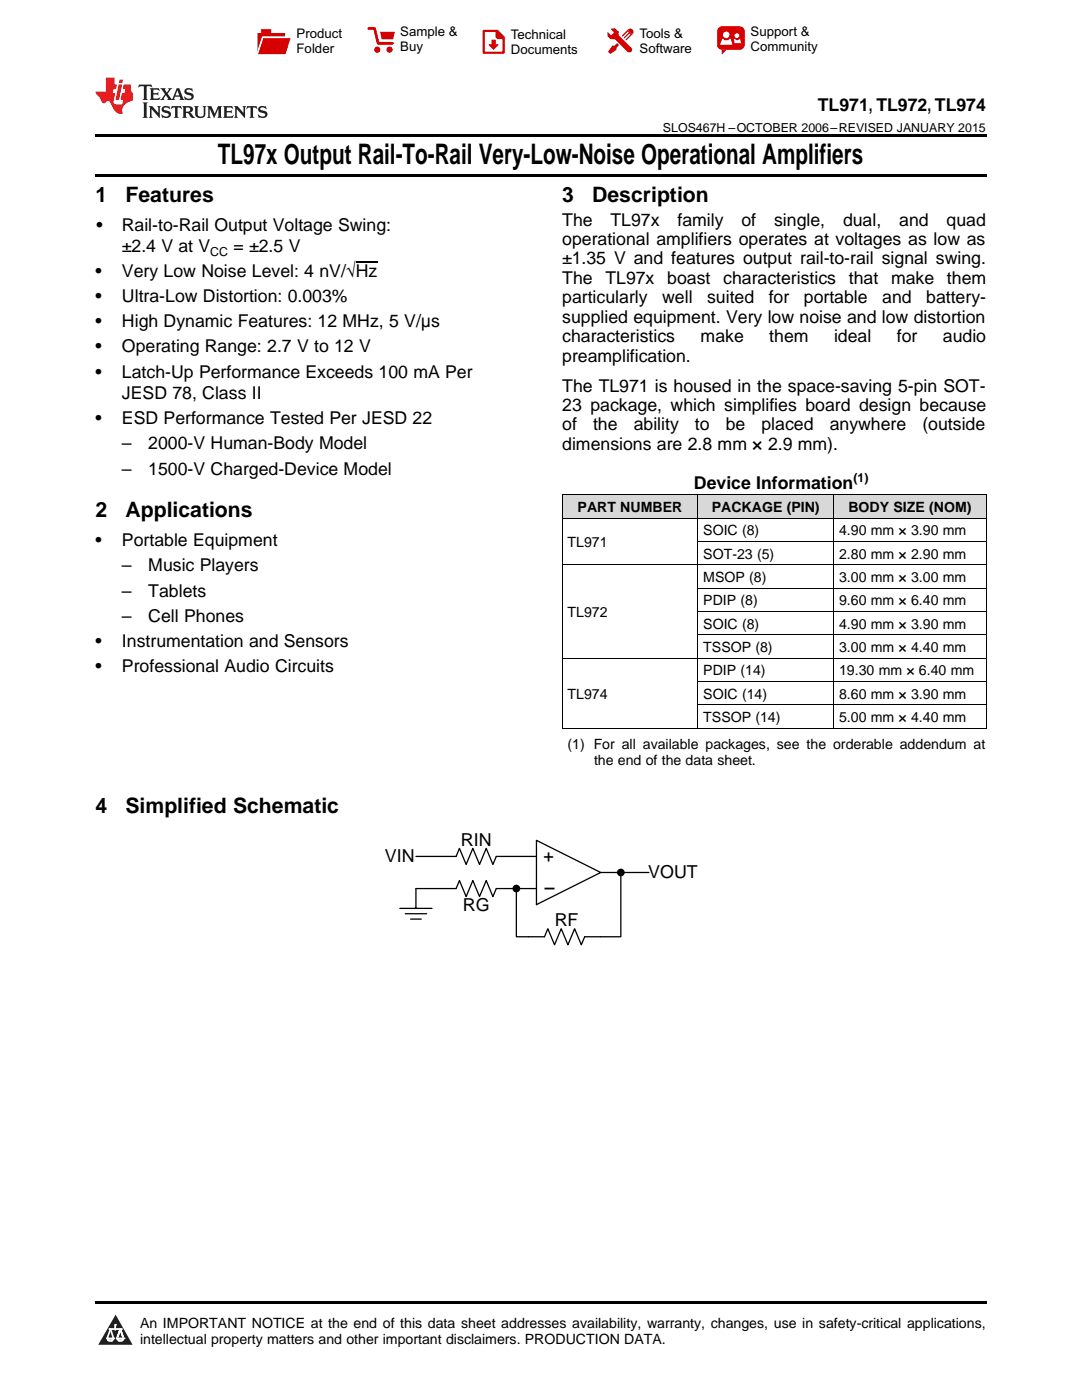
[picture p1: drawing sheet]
<svg xmlns="http://www.w3.org/2000/svg" width="216mm" height="279mm" viewBox="0 0 216 279" stroke-linecap="round" stroke-linejoin="round" font-family="sans-serif">
<defs><g id="words">
<text font-size="5.6" x="43.5" y="32.8">TL97x Output Rail-To-Rail Very-Low-Noise Operational Amplifiers</text>
<g font-size="4.2">
<text x="19" y="40.4">1</text>
<text x="25" y="40.4">Features</text>
<text x="112.2" y="40.4">3</text>
<text x="118.2" y="40.4">Description</text>
<text x="19" y="103.2">2</text>
<text x="25" y="103.2">Applications</text>
<text x="19" y="162.2">4</text>
<text x="25" y="162.2">Simplified Schematic</text>
</g>
<g font-size="3.6">
<text x="76.8" y="172">VIN</text>
<text x="92" y="168.9">RIN</text>
<text x="108.4" y="172.1">+</text>
<text x="129.4" y="175.2">VOUT</text>
<text x="92.3" y="181.7">RG</text>
<text x="110.7" y="184.8">RF</text>
</g>
<g font-size="3.5">
<text x="163.2" y="22.2">TL971, TL972, TL974</text>
<text x="19.2" y="46.1">•</text>
<text x="24.3" y="46.1">Rail-to-Rail Output Voltage Swing:</text>
<text x="112.2" y="45">The</text>
<text x="121.8" y="45">TL97x</text>
<text x="135.2" y="45">family</text>
<text x="148" y="45">of</text>
<text x="154.5" y="45">single,</text>
<text x="168.2" y="45">dual,</text>
<text x="179.4" y="45">and</text>
<text x="188.9" y="45">quad</text>
<text x="24.3" y="50.3">±2.4 V at V</text>
<text x="46.6" y="50.3">= ±2.5 V</text>
<text x="112.2" y="48.9">operational amplifiers operates at voltages as low as</text>
<text x="112.2" y="52.8">±1.35 V and features output rail-to-rail signal swing.</text>
<text x="19" y="55.3">•</text>
<text x="24.3" y="55.3">Very Low Noise Level: 4 nV/√Hz</text>
<text x="112.2" y="56.7">The</text>
<text x="120.8" y="56.7">TL97x</text>
<text x="133.1" y="56.7">boast</text>
<text x="144.3" y="56.7">characteristics</text>
<text x="169.4" y="56.7">that</text>
<text x="177.8" y="56.7">make</text>
<text x="189" y="56.7">them</text>
<text x="19" y="60.3">•</text>
<text x="19" y="65.3">•</text>
<text x="24.3" y="60.3">Ultra-Low Distortion: 0.003%</text>
<text x="24.3" y="65.3">High Dynamic Features: 12 MHz, 5 V/μs</text>
<text x="112.2" y="60.5">particularly</text>
<text x="112.2" y="64.4">supplied equipment. Very low noise and low distortion</text>
<text x="132.1" y="60.5">well</text>
<text x="141.1" y="60.5">suited</text>
<text x="153.4" y="60.5">for</text>
<text x="160.4" y="60.5">portable</text>
<text x="176" y="60.5">and</text>
<text x="184.8" y="60.5">battery-</text>
<text x="19" y="70.3">•</text>
<text x="24.3" y="70.3">Operating Range: 2.7 V to 12 V</text>
<text x="112.2" y="68.3">characteristics</text>
<text x="139.8" y="68.3">make</text>
<text x="153.5" y="68.3">them</text>
<text x="166.4" y="68.3">ideal</text>
<text x="179" y="68.3">for</text>
<text x="188.1" y="68.3">audio</text>
<text x="19" y="75.4">•</text>
<text x="24.3" y="75.4">Latch-Up Performance Exceeds 100 mA Per</text>
<text x="112.2" y="72.2">preamplification.</text>
<text x="24.3" y="79.6">JESD 78, Class II</text>
<text x="112.2" y="78.1">The TL971 is housed in the space-saving 5-pin SOT-</text>
<text x="112.2" y="82">23 package, which simplifies board design because</text>
<text x="19" y="84.6">•</text>
<text x="24.3" y="84.6">ESD Performance Tested Per JESD 22</text>
<text x="24.3" y="89.7">–</text>
<text x="29.6" y="89.7">2000-V Human-Body Model</text>
<text x="112.2" y="85.9">of</text>
<text x="112.2" y="89.8">dimensions are 2.8 mm × 2.9 mm).</text>
<text x="118.3" y="85.9">the</text>
<text x="126.4" y="85.9">ability</text>
<text x="138.7" y="85.9">to</text>
<text x="144.8" y="85.9">be</text>
<text x="151.9" y="85.9">placed</text>
<text x="165.6" y="85.9">anywhere</text>
<text x="184.1" y="85.9">(outside</text>
<text x="24.3" y="94.8">–</text>
<text x="29.6" y="94.8">1500-V Charged-Device Model</text>
<text x="138.5" y="97.5">Device Information</text>
<text x="19" y="108.9">•</text>
<text x="24.3" y="108.9">Portable Equipment</text>
<text x="24.3" y="114">–</text>
<text x="29.6" y="114">Music Players</text>
<text x="24.3" y="119.1">–</text>
<text x="29.6" y="119.1">Tablets</text>
<text x="24.3" y="124.1">–</text>
<text x="29.6" y="124.1">Cell Phones</text>
<text x="19" y="129.2">•</text>
<text x="24.3" y="129.2">Instrumentation and Sensors</text>
<text x="19" y="134.2">•</text>
<text x="24.3" y="134.2">Professional Audio Circuits</text>
</g>
<g font-size="2.8">
<text x="115.3" y="102.2">PART NUMBER</text>
<text x="140.3" y="106.8">SOIC (8)</text>
<text x="142" y="102.2">PACKAGE (PIN)</text>
<text x="167.4" y="106.8">4.90 mm × 3.90 mm</text>
<text x="169.3" y="102.2">BODY SIZE (NOM)</text>
<text x="113.2" y="109.1">TL971</text>
<text x="140.3" y="111.5">SOT-23 (5)</text>
<text x="167.4" y="111.5">2.80 mm × 2.90 mm</text>
<text x="140.3" y="116.1">MSOP (8)</text>
<text x="167.4" y="116.1">3.00 mm × 3.00 mm</text>
<text x="113.2" y="123.1">TL972</text>
<text x="140.3" y="120.8">PDIP (8)</text>
<text x="140.3" y="125.4">SOIC (8)</text>
<text x="167.4" y="120.8">9.60 mm × 6.40 mm</text>
<text x="167.4" y="125.4">4.90 mm × 3.90 mm</text>
<text x="140.3" y="130.1">TSSOP (8)</text>
<text x="167.4" y="130.1">3.00 mm × 4.40 mm</text>
<text x="140.3" y="134.8">PDIP (14)</text>
<text x="167.4" y="134.8">19.30 mm × 6.40 mm</text>
<text x="113.2" y="139.4">TL974</text>
<text x="140.3" y="139.4">SOIC (14)</text>
<text x="167.4" y="139.4">8.60 mm × 3.90 mm</text>
<text x="113.2" y="149.6">(1) For all available packages, see the orderable addendum at</text>
<text x="140.3" y="144.1">TSSOP (14)</text>
<text x="167.4" y="144.1">5.00 mm × 4.40 mm</text>
<text x="118.5" y="152.8">the end of the data sheet.</text>
<text x="27.9" y="265">An IMPORTANT NOTICE at the end of this data sheet addresses availability, warranty, changes, use in safety-critical applications,</text>
<text x="27.9" y="268.2">intellectual property matters and other important disclaimers. PRODUCTION DATA.</text>
</g>
<g font-size="2.6">
<text x="59.2" y="7.6">Product</text>
<text x="59.2" y="10.6">Folder</text>
<text x="79.9" y="7.3">Sample &amp;</text>
<text x="79.9" y="10.2">Buy</text>
<text x="101.9" y="7.8">Technical</text>
<text x="101.9" y="10.8">Documents</text>
<text x="127.6" y="7.6">Tools &amp;</text>
<text x="127.6" y="10.6">Software</text>
<text x="149.8" y="7.2">Support &amp;</text>
<text x="149.8" y="10.2">Community</text>
</g>
<g font-size="2.5">
<text x="132.3" y="26.3">SLOS467H –OCTOBER 2006–REVISED JANUARY 2015</text>
<text x="41.9" y="51">CC</text>
<text x="170.3" y="96.1">(1)</text>
</g>
</g></defs>
<g fill="#d8d8d8">
<path d="M112.2 98.8h27.1v4.6h-27.1z"/>
<path d="M139.3 98.8h27.1v4.6h-27.1z"/>
<path d="M166.4 98.8h30.4v4.6h-30.4z"/>
</g>
<path d="M23.1 262.4l3.4 6h-6.9z" fill="#231f20"/>
<path d="M21.4 267.1h1.2l-.3 .5h-.3a.55 .55 0 0 1-.6-.5z" fill-rule="evenodd" fill="#fff"/>
<path d="M21.4 267.1h1.2l-.3 .5h-.3a.55 .55 0 0 1-.6-.5z" fill="none" stroke="#231f20" stroke-width=".34"/>
<path d="M21.4 267.1l1.2 .1-.3 .4h-.5z" fill="none" stroke="#fff" stroke-width=".34"/>
<path d="M23 265.3h.1" fill="none" stroke="#fff" stroke-width=".34"/>
<path d="M23 264.4v.9z" fill="#fff"/>
<path d="M23 264.4v.9z" fill="none" stroke="#fff" stroke-width=".34"/>
<circle cx="23" cy="264.4" r=".17" fill="#fff"/>
<path d="M21.9 265.2h.1" fill="none" stroke="#fff" stroke-width=".34"/>
<path d="M21.9 265.2h2.3z" fill="#fff"/>
<path d="M21.9 265.2h2.3z" fill="none" stroke="#fff" stroke-width=".34"/>
<circle cx="24.2" cy="265.2" r=".17" fill="#fff"/>
<path d="M23.3 267.1h.1" fill="none" stroke="#fff" stroke-width=".34"/>
<path d="M24 265.2l-.7 1.9z" fill="#fff"/>
<path d="M24 265.2l-.7 1.9z" fill="none" stroke="#fff" stroke-width=".34"/>
<path d="M24 265.2l.7 1.9z" fill="#fff"/>
<path d="M24 265.2l.7 1.9z" fill="none" stroke="#fff" stroke-width=".34"/>
<path d="M24.6 267.1h.1" fill="none" stroke="#fff" stroke-width=".34"/>
<circle cx="21.4" cy="267.1" r=".17" fill="#fff"/>
<path d="M22.1 265.2l-.7 1.9z" fill="#fff"/>
<path d="M22.1 265.2l-.7 1.9z" fill="none" stroke="#fff" stroke-width=".34"/>
<path d="M22.1 265.2l.5 1.9z" fill="#fff"/>
<path d="M22.1 265.2l.5 1.9z" fill="none" stroke="#fff" stroke-width=".34"/>
<circle cx="22.6" cy="267.1" r=".17" fill="#fff"/>
<path d="M23.4 267.1h1.3a.65 .65 0 0 1-.7 .5 .65 .65 0 0 1-.6-.5z" fill-rule="evenodd" fill="#fff"/>
<path d="M23.4 267.1h1.3a.65 .65 0 0 1-.7 .5 .65 .65 0 0 1-.6-.5z" fill="none" stroke="#231f20" stroke-width=".34"/>
<path d="M23.4 267.1h1.3l-.4 .5h-.6z" fill="none" stroke="#fff" stroke-width=".34"/>
<path d="M23.3 267.1h.1" fill="none" stroke="#fff" stroke-width=".34"/>
<circle cx="24.7" cy="267.1" r=".17" fill="#fff"/>
<path d="M19 34.8h177.8v.5h-177.8zM19 26.8h177.8v.6h-177.8zM112.2 145.3h.1zM166.3 145.3h.1zM196.7 145.3h.1zM19 259.7h177.8v.5h-177.8z" fill="#000"/>
<path d="M108.6 177.3h2" fill="none" stroke="#000" stroke-width=".36"/>
<g fill="none" stroke="#000" stroke-width=".26">
<path d="M83 170.9h8l.7-1.6 1.3 3.2 1.3-3.2 1.4 3.2 1.3-3.2 1.4 3.2 .6-1.6h8M107 167.7l12.9 6.4-12.9 6.4zM107 177.3h-8l-.6 1.6-1.4-3.2-1.3 3.2-1.4-3.2-1.3 3.2-1.3-3.2-.7 1.6h-8v4M119.9 174.1h9.6M123.9 174.1v12.9h-7.2l-.7 1.6-1.3-3.3-1.4 3.3-1.3-3.3-1.4 3.3-1.3-3.3-.7 1.7h-5.6v-9.7M79.8 181.3h6.4M80.9 182.4h4.2M81.9 183.4h2.2"/>
<circle cx="103" cy="177.3" r=".64"/>
<circle cx="123.9" cy="174.1" r=".64"/>
</g>
<g fill="#000">
<circle cx="103" cy="177.3" r=".64"/>
<circle cx="123.9" cy="174.1" r=".64"/>
</g>
<g fill="none" stroke="#000" stroke-width=".2">
<path d="M112.2 98.7h84.6M112.2 98.7v46.6M139.2 98.7v46.6M166.3 98.7v46.6M196.8 98.7v46.6M112.2 112.7h84.6M112.2 103.4h84.6M139.3 117.4h57.5M139.3 108h57.5M112.2 131.3h84.6M139.3 136h57.5M139.3 126.7h57.5"/>
<path d="M139.3 122h57.5M112.2 145.3h84.6M139.3 140.6h57.5"/>
</g>
<path d="M27.7 16.9l-.1 .6 .6-.3h.5v.2v2.2l-.2 .4h1l-.2-.4v-2.2v-.2h.5l.6 .3-.2-.6zM29.9 17.6l.2 .4v1.6l-.2 .4h1.9l.1-.6a1.09 1.09 0 0 1-1.3 .1v-.6h.6l.4 .2v-.7l-.2 .2h-.8v-.6l.2-.1a1.01 1.01 0 0 1 1 .3l-.1-.6zM32 17.6l.9 1.2-1 1.2h.9l-.2-.3 .5-.7 .5 .7-.3 .3h1.7l-.2-.3 .1-.4h1l.1 .4-.2 .3h1l-.3-.4-.7-2h-.5l-1 2.2-.8-1.1 .9-1.1h-.9l.2 .2-.4 .7-.4-.7 .2-.2zM35.4 18l.4 1h-.8zM37 17.7a.66 .66 0 0 0-.2 .8 .66 .66 0 0 0 .6 .4l.7 .2 .1 .2a.8 .8 0 0 1-.7 .4 .8 .8 0 0 1-.7-.5l.1 .8 .2-.2a.94 .94 0 0 0 1.1 .1 .94 .94 0 0 0 .4-.9 1.48 1.48 0 0 0-1.3-.6v-.4a1.1 1.1 0 0 1 1.2 .2l-.2-.6-.2 .1-.5-.1zM28.5 20.4l.2 .4v2.3l-.2 .4h1l-.2-.4v-2.3l.2-.4zM29.7 21.2l.2 .4v1.5l-.2 .4h.8l-.3-.4 .1-1.3 1.6 1.8v-2l.2-.4h-.7l.2 .2v1.1l-1.2-1.3zM32.5 21.3a.66 .66 0 0 0-.2 .8 .66 .66 0 0 0 .6 .4l.6 .2 .2 .2a.8 .8 0 0 1-.8 .4 .8 .8 0 0 1-.7-.5l.2 .7 .2-.1a.94 .94 0 0 0 1 .1 .94 .94 0 0 0 .5-1 1.47 1.47 0 0 0-1.3-.6l-.1-.3a1.1 1.1 0 0 1 1.3 .2l-.2-.6-.2 .1-.5-.2zM34.3 21.2l-.2 .6a.64 .64 0 0 1 .8-.3v1.6l-.2 .4h1l-.3-.4 .1-1.6a.66 .66 0 0 1 .8 .3l-.2-.6zM36.3 21.2l.3 .4v1.5l-.3 .4h1l-.2-.2v-.7h.5l.1 .1a.8 .8 0 0 0 1.2 .7l-1-1a.62 .62 0 0 0 .6-.5 .62 .62 0 0 0-.6-.7zM37.1 21.5h.1a.48 .48 0 0 1 .6 0 .48 .48 0 0 1 .1 .6l-.2 .1-.6 .1zM38.7 21.2l.2 .2a2.29 2.29 0 0 0 .4 2 1.05 1.05 0 0 0 1.7-.7v-1.3l.2-.2h-.8l.2 .4v1.1a.61 .61 0 0 1-.6 .6 .61 .61 0 0 1-.6-.6v-1.1l.3-.4zM41.3 21.2l.3 .4v1.5l-.3 .4h.8l-.2-.4v-1.4l.8 1.9 .9-1.9v1.4l-.2 .4h.9l-.2-.4v-1.5l.2-.4h-.8l-.7 1.5-.6-1.5zM44.5 21.2l.2 .4v1.5l-.2 .4h1.9l.2-.6a1.1 1.1 0 0 1-1.4 .2v-.7h.6l.4 .2v-.6l-.2 .1-.8 .1v-.6l.2-.1a1.02 1.02 0 0 1 1.1 .2l-.2-.5zM46.7 21.2l.2 .4v1.5l-.2 .4h.8l-.3-.4 .1-1.3 1.6 1.8v-2l.2-.4h-.7l.2 .2v1.1l-1.2-1.3zM49.3 21.2l-.1 .6a.64 .64 0 0 1 .8-.3v1.6l-.3 .4h1l-.2-.4v-1.6a.66 .66 0 0 1 .8 .3l-.1-.6zM51.7 21.3a.66 .66 0 0 0-.2 .7 .66 .66 0 0 0 .7 .5l.6 .2 .1 .2a.8 .8 0 0 1-.7 .4 .8 .8 0 0 1-.7-.5l.1 .7 .2-.1a.94 .94 0 0 0 1.1 .1 .94 .94 0 0 0 .4-1 1.48 1.48 0 0 0-1.2-.6l-.1-.3a1.1 1.1 0 0 1 1.2 .2l-.2-.6-.1 .1-.6-.2z" fill="#231f20"/>
<path d="M21.1 15.5v2.8h-2v.4l.9 .9a.96 .96 0 0 0 1 1 .59 .59 0 0 1 .5-.4 .59 .59 0 0 1 .5 .3l.4 .8a1.61 1.61 0 0 0 2.1 1.3 1.63 1.63 0 0 1 1.1-2.2l.9-.3v-1.5a1.6 1.6 0 0 1-.4-1.7h-1.4l-.2 .9h.5l-.2 .8h-.5l-.2 1v.3h.5l-.2 .9h-.7a.74 .74 0 0 1-1-.6l.3-1.6h-.5l.2-.8h.5l.1-.9h-.4v-1.4zM23.7 16.9l-.7 3h.8l.6-3zM23.8 15.9l-.1 .7h.7l.2-.7z" fill="#ee1d23"/>
<g fill="#d60000">
<path d="M52.1 5.8h2v.8h2.8v4.2h-5.5v-4.2h.7z" fill-rule="evenodd"/>
<path d="M52.4 7.5h5.6l-1 3.3h-5.6z" fill-rule="evenodd"/>
</g>
<path d="M52.4 7.4h5.7l-.1 .1h-5.5l-1.1 3.3z" fill-rule="evenodd" fill="#fff"/>
<path d="M52.4 7.4h5.7l-.1 .1h-5.5l-1.1 3.3z" fill="none" stroke="#fff" stroke-width=".2"/>
<path d="M73.6 5.7h1.1l.7 2.9h2.9" fill="none" stroke="#d60000" stroke-width=".55"/>
<g fill="#d60000">
<path d="M75.8 6.3h3l-.4 1.6h-2.2z" fill-rule="evenodd"/>
<circle cx="75.3" cy="9.9" r=".62"/>
<circle cx="77.7" cy="9.9" r=".62"/>
</g>
<path d="M96.5 6.2h2.7l1.3 1.2v3.1h-4z" fill="none" stroke="#d60000" stroke-width=".44"/>
<g fill="#d60000">
<path d="M98.1 7.9h.8v1h.5l-.9 1.1-1-1v-.1h.6z" fill-rule="evenodd"/>
<path d="M98.9 6.2h.3l1.3 1.2v.4h-1.3l-.3-.4z" fill-rule="evenodd"/>
<path d="M121.9 5.7h.8l.7 .6 .1 .7 2.5 2.5-.8 .8-2.3-2.3-1.1-.2-.6-.6v-.8l.7 .6 .5-.4v-.2l-.5-.5z" fill-rule="evenodd"/>
<path d="M122.2 9.1h.4l.5-.5 .4 .4-.5 .5v.4l-1.2 .9-.5-.5z" fill-rule="evenodd"/>
<path d="M125.3 5.9a.67 .67 0 0 1 .9 0 .67 .67 0 0 1 0 .9z" fill-rule="evenodd"/>
<path d="M125.3 5.9l.9 .9-1.2 1.2h-.2v-.2l1-.9v-.2h-.2l-.9 1h-.2v-.2l.9-1 .1-.2h-.3l-.9 1h-.2v-.2z" fill-rule="evenodd"/>
<circle cx="125.6" cy="9.9" r=".54"/>
</g>
<path d="M123.3 6.3v.7" fill="none" stroke="#d60000" stroke-width=".2"/>
<g fill="#d60000">
<path d="M143.4 5.5l.6-.2h3.6a.95 .95 0 0 1 1 .9v2.8a.95 .95 0 0 1-1 .9h-3.6a.95 .95 0 0 1-.9-.9v-2.8z" fill-rule="evenodd"/>
<path d="M144 9.9h.9l-.7 .9h-.2z" fill-rule="evenodd"/>
</g>
<g fill="#fff">
<path d="M146.6 8.6h1.3z"/>
<path d="M144.1 7.8h.3l.1 .2h.8l.2-.2h.3l.4 1.1h-2.5z" fill-rule="evenodd"/>
<path d="M146.4 7.8h.3l.1 .2h.5l.2-.2h.2l.2 .8h-1.3z" fill-rule="evenodd"/>
<circle cx="144.9" cy="6.9" r=".65"/>
<circle cx="147" cy="7.1" r=".48"/>
</g>
<path d="M71 52.2h4.3" fill="none" stroke="#000" stroke-width=".25"/>
<use href="#words"/>
</svg>
